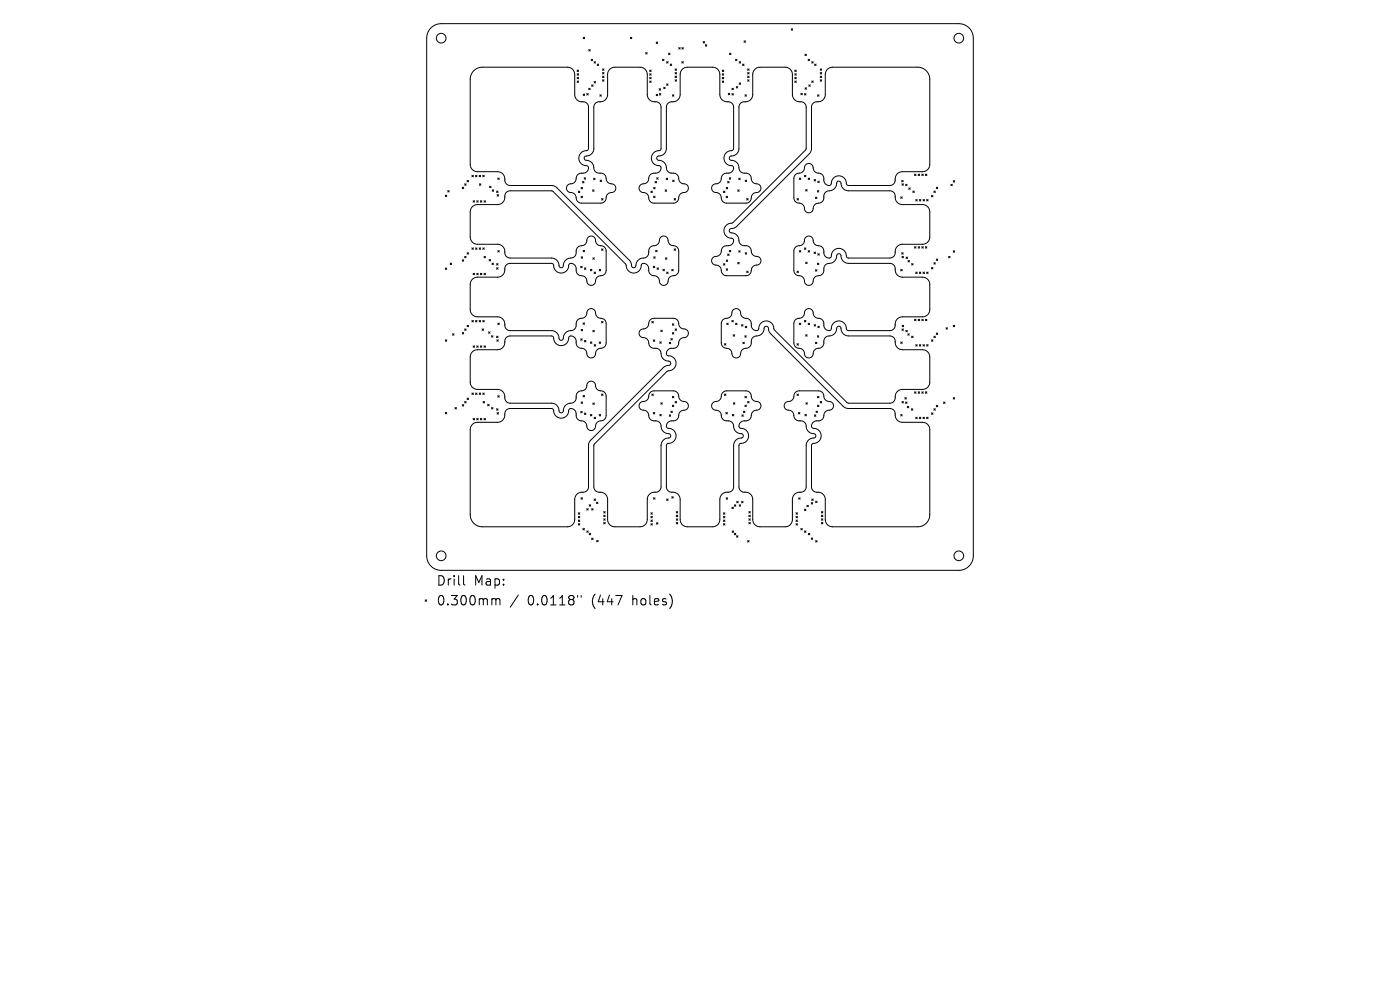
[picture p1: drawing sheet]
<svg xmlns="http://www.w3.org/2000/svg" width="297mm" height="210mm" viewBox="0 0 297 210" stroke-linecap="round" stroke-linejoin="round" font-family="sans-serif">
<defs><g id="words">
<g font-size="2.8">
<text x="92.5" y="124.5">Drill</text>
<text x="100.5" y="124.5">Map:</text>
<text x="92.5" y="128.7">0.300mm</text>
<text x="111.9" y="128.7">0.0118&quot;</text>
<text x="125.7" y="128.7">(447</text>
<text x="134.4" y="128.7">holes)</text>
</g>
</g></defs>
<g fill="none" stroke="#000" stroke-width=".21">
<path d="M91.4 5.9a3.1 3.1 0 0 1 2.2-.9h109.8a3.1 3.1 0 0 1 3.1 3.1v109.8a3.1 3.1 0 0 1-3.1 3.1h-109.8a3.1 3.1 0 0 1-3.1-3.1v-109.8a3.1 3.1 0 0 1 .9-2.2zM122.4 14.9l.3 .3M122.4 15.6l.3 .3M122.4 16.4l.3 .3M122.4 17.2l.3 .3M122.7 14.9l-.3 .3M122.7 15.6l-.3 .3M122.7 17.2l-.3 .3M122.7 16.4l-.3 .3M123.7 7.9l.3 .3M123.7 20l.3 .3M124 20l-.3 .3"/>
<path d="M124 7.9l-.3 .3M124.5 19.8l.3 .4M124.8 19.8l-.3 .4M124.9 10.5l.3 .3M124.9 18.7l.3 .3M125.2 10.5l-.3 .3M125.2 18.7l-.3 .3M125.4 12.6l.3 .3M125.5 18l.3 .3M125.7 12.6l-.3 .3M125.8 18l-.3 .3M126 13.1l.3 .3"/>
<path d="M126 17.3l.3 .3M126.3 13.1l-.3 .3M126.3 17.3l-.3 .3M126.7 13.6l.3 .3M127 13.6l-.3 .3M127.8 14.6l.3 .3M127.8 15.4l.3 .3M127.8 16.2l.3 .3M127.8 16.9l.3 .3M128.1 14.6l-.3 .3M128.1 15.4l-.3 .3M128.1 16.2l-.3 .3"/>
<path d="M128.1 16.9l-.3 .3M133.7 7.9l.3 .3M134 7.9l-.3 .3M137 11.2l.3 .3M137.3 11.2l-.3 .3M137.8 14.9l.3 .3M137.8 15.6l.3 .3M137.8 16.4l.3 .3M137.8 17.2l.3 .3M138.1 14.9l-.3 .3M138.1 16.4l-.3 .3M138.1 17.2l-.3 .3"/>
<path d="M138.1 15.6l-.3 .3M139.2 8.9l.3 .3M139.5 8.9l-.3 .3M139.8 18.8l.3 .3M139.9 19.8l.3 .4M140.1 18.8l-.3 .3M140.2 19.8l-.3 .4M140.5 12.6l.4 .3M140.8 18.5l.3 .3M140.9 12.6l-.4 .3M141.1 18.5l-.3 .3M141.4 13.1l.3 .3"/>
<path d="M141.4 17.8l.3 .3M141.7 17.8l-.3 .3M141.7 13.1l-.3 .3M141.8 11.3l.3 .3M142.1 11.3l-.3 .3M142.2 13.6l.3 .3M142.5 13.6l-.3 .3M143.2 14.6l.3 .3M143.2 15.4l.3 .3M143.2 16.2l.3 .3M143.2 16.9l.3 .3M143.5 16.9l-.3 .3"/>
<path d="M143.5 16.2l-.3 .3M143.5 14.6l-.3 .3M143.5 15.4l-.3 .3M144 10.1l.3 .3M144.3 10.1l-.3 .3M144.7 10.1l.3 .3M144.7 13.1l.3 .3M145 10.1l-.3 .3M145 13.1l-.3 .3M149.2 8.8l.3 .3M149.5 8.8l-.3 .3M149.6 9.5l.3 .3"/>
<path d="M149.9 9.5l-.3 .3M153.2 14.9l.3 .3M153.2 15.6l.3 .3M153.2 16.4l.3 .3M153.2 17.2l.3 .3M153.5 15.6l-.3 .3M153.5 16.4l-.3 .3M153.5 17.2l-.3 .3M153.5 14.9l-.3 .3M154.5 19.8l.3 .3M154.8 11.3l.3 .3M154.8 19.8l-.3 .3"/>
<path d="M155.1 11.3l-.3 .3M155.3 18.7l.3 .3M155.3 19.8l.3 .4M155.6 18.7l-.3 .3M155.6 19.8l-.3 .4M156 12.6l.4 .3M156.2 18.4l.3 .3M156.4 12.6l-.4 .3M156.5 18.4l-.3 .3M156.8 13.1l.3 .3M156.8 17.6l.3 .3M157.1 13.1l-.3 .3"/>
<path d="M157.1 17.6l-.3 .3M157.5 13.6l.3 .3M157.8 13.6l-.3 .3M157.8 8.7l.3 .3M158.1 8.7l-.3 .3M158.6 14.6l.3 .3M158.6 15.4l.3 .3M158.6 16.2l.3 .3M158.6 16.9l.3 .3M158.9 15.4l-.3 .3M158.9 14.6l-.3 .3M158.9 16.2l-.3 .3"/>
<path d="M158.9 16.9l-.3 .3M167.8 6.1l.4 .3M168.2 6.1l-.4 .3M168.6 14.9l.3 .3M168.6 15.6l.3 .3M168.6 16.4l.3 .3M168.6 17.2l.3 .3M168.9 14.9l-.3 .3M168.9 15.6l-.3 .3M168.9 16.4l-.3 .3M168.9 17.2l-.3 .3M169.9 19.8l.3 .3"/>
<path d="M170.2 19.8l-.3 .3M170.7 19.8l.3 .4M170.8 11.5l.3 .3M170.8 18.6l.3 .3M171 19.8l-.3 .4M171.1 11.5l-.3 .3M171.1 18.6l-.3 .3M171.4 12.6l.3 .3M171.6 18l.3 .3M171.7 12.6l-.3 .3M171.9 18l-.3 .3M172.2 13.1l.3 .3"/>
<path d="M172.2 17.2l.3 .3M172.5 17.2l-.3 .3M172.5 13.1l-.3 .3M172.8 13.6l.3 .3M173.1 13.6l-.3 .3M174 14.6l.3 .3M174 15.4l.3 .3M174 16.2l.3 .3M174 16.9l.3 .3M174.3 15.4l-.3 .3M174.3 14.6l-.3 .3M174.3 16.2l-.3 .3"/>
<path d="M174.3 16.9l-.3 .3M98.1 39.7l.3 .3M98.4 39.7l-.3 .3M98.6 39l.3 .3M98.9 39l-.3 .3M99.1 38.3l.3 .3M99.4 38.3l-.3 .3M100.1 37.2l.3 .3M100.4 37.2l-.3 .3M100.9 37.2l.3 .3M101.2 37.2l-.3 .3M101.7 37.2l.3 .3"/>
<path d="M101.7 39l.3 .3M102 37.2l-.3 .3M102 39l-.3 .3M102.4 37.2l.3 .3M102.7 37.2l-.3 .3M103.9 39.5l.3 .3M104.2 39.5l-.3 .3M105.6 37.8l.3 .3M105.9 37.8l-.3 .3M123.3 39.8l.3 .3M123.6 38.5l.3 .3M123.6 39.8l-.3 .3"/>
<path d="M123.9 38.5l-.3 .3M123.9 37.7l.3 .3M124.2 37.7l-.3 .3M125.9 37.8l.3 .3M126.2 37.8l-.3 .3M127.3 20.1l.3 .3M127.3 38.2l.3 .3M127.6 20.1l-.3 .3M127.6 38.2l-.3 .3M138.7 39.8l.3 .3M139 38.5l.3 .3M139 39.8l-.3 .3"/>
<path d="M139.2 20l.3 .3M139.3 38.5l-.3 .3M139.3 37.7l.3 .3M139.5 20l-.3 .3M139.6 37.7l-.3 .3M141.3 37.8l.3 .3M141.6 37.8l-.3 .3M142.7 20.1l.3 .3M142.7 38.2l.3 .3M143 20.1l-.3 .3M143 38.2l-.3 .3M154.1 39.8l.3 .3"/>
<path d="M154.4 38.5l.3 .3M154.4 39.8l-.3 .3M154.7 38.5l-.3 .3M154.7 37.7l.3 .3M155 37.7l-.3 .3M156.7 37.8l.3 .3M157 37.8l-.3 .3M158 20.1l.4 .3M158.1 38.2l.3 .3M158.4 20.1l-.4 .3M158.4 38.2l-.3 .3M169.6 37.8l.3 .3"/>
<path d="M169.9 37.8l-.3 .3M170.7 37.2l.3 .3M171 37.2l-.3 .3M171.4 37.8l.4 .3M171.8 37.8l-.4 .3M172.7 38.1l.3 .3M173 38.1l-.3 .3M173.4 20.1l.3 .3M173.5 38.4l.3 .3M173.7 20.1l-.3 .3M173.8 38.4l-.3 .3M191.3 38.3l.3 .3"/>
<path d="M191.3 39l.4 .3M191.6 38.3l-.3 .3M191.7 39l-.4 .3M192.1 39.1l.3 .3M192.4 39.1l-.3 .3M192.8 39.9l.3 .3M193.1 39.9l-.3 .3M194 36.9l.3 .3M194.3 36.9l-.3 .3M194.8 36.9l.3 .3M195.1 36.9l-.3 .3M195.6 36.9l.3 .3"/>
<path d="M195.9 36.9l-.3 .3M196.3 36.9l.3 .3M196.6 36.9l-.3 .3M198.6 39.7l.3 .3M198.9 39.7l-.3 .3M201.7 39.1l.3 .3M202 39.1l-.3 .3M202.2 38.3l.3 .3M202.5 38.3l-.3 .3M94.5 41.4l.3 .3M94.5 56.8l.3 .4M94.8 41.4l-.3 .3"/>
<path d="M94.8 56.8l-.3 .4M95 40.4l.3 .3M95.3 40.4l-.3 .3M95.5 55.8l.3 .3M95.8 55.8l-.3 .3M98.1 55.1l.3 .3M98.4 55.1l-.3 .3M98.6 54.4l.3 .3M98.9 54.4l-.3 .3M99.1 53.6l.3 .3M99.4 53.6l-.3 .3M100.1 52.6l.3 .3"/>
<path d="M100.4 42.6l.3 .3M100.4 58l.3 .3M100.4 52.6l-.3 .3M100.7 42.6l-.3 .3M100.7 58l-.3 .3M100.9 52.6l.3 .3M101.1 42.6l.3 .3M101.1 58l.3 .3M101.2 52.6l-.3 .3M101.4 42.6l-.3 .3M101.4 58l-.3 .3M101.7 52.6l.3 .3"/>
<path d="M101.9 42.6l.3 .3M101.9 58l.3 .3M102 52.6l-.3 .3M102.2 42.6l-.3 .3M102.2 58l-.3 .3M102.4 52.6l.3 .3M102.7 54.4l.3 .3M102.7 42.6l.3 .3M102.7 58l.3 .3M102.7 52.6l-.3 .3M103 42.6l-.3 .3M103 54.4l-.3 .3"/>
<path d="M103 58l-.3 .3M103.8 55l.3 .4M104.1 55l-.3 .4M104.4 55.8l.3 .3M104.4 40.3l.3 .3M104.7 55.8l-.3 .3M104.7 40.3l-.3 .3M105.3 56.8l.4 .3M105.3 40.5l.4 .3M105.3 55.9l.4 .3M105.5 41.3l.3 .3M105.6 53.2l.3 .3"/>
<path d="M105.7 40.5l-.4 .3M105.7 55.9l-.4 .3M105.7 56.8l-.4 .3M105.8 41.3l-.3 .3M105.9 53.2l-.3 .3M122.7 40.5l.3 .4M123 40.5l-.3 .4M123.2 56.5l.3 .3M123.3 41.6l.3 .3M123.3 54.5l.3 .3M123.5 56.5l-.3 .3M123.6 41.6l-.3 .3"/>
<path d="M123.6 54.5l-.3 .3M123.7 53.1l.3 .3M124 56.8l.3 .3M124 53.1l-.3 .3M124.3 56.8l-.3 .3M125.3 57.1l.3 .3M125.6 57.1l-.3 .3M125.7 40.3l.3 .3M125.8 54.7l.3 .3M126 40.3l-.3 .3M126 57.7l.3 .3M126.1 54.7l-.3 .3"/>
<path d="M126.3 57.7l-.3 .3M127.1 57.1l.3 .4M127.4 57.1l-.3 .4M127.6 42.1l.3 .3M127.6 52.8l.3 .3M127.9 52.8l-.3 .3M127.9 42.1l-.3 .3M138.1 40.5l.3 .4M138.4 40.5l-.3 .4M138.6 56.5l.3 .3M138.7 41.6l.3 .3M138.7 54.5l.3 .3"/>
<path d="M138.9 56.5l-.3 .3M139 41.6l-.3 .3M139 54.5l-.3 .3M139.1 53.1l.3 .3M139.4 56.8l.3 .3M139.4 53.1l-.3 .3M139.7 56.8l-.3 .3M140.6 57.1l.4 .3M141 57.1l-.4 .3M141.1 40.3l.3 .3M141.2 54.7l.3 .3M141.4 40.3l-.3 .3"/>
<path d="M141.4 57.7l.3 .3M141.5 54.7l-.3 .3M141.7 57.7l-.3 .3M142.5 57.1l.3 .4M142.8 57.1l-.3 .4M143 42.1l.3 .3M143 52.8l.3 .3M143.3 52.8l-.3 .3M143.3 42.1l-.3 .3M153 57.4a1.33 1.33 0 0 0-1.5-1.3 .97 .97 0 0 1-.5-1.2 .97 .97 0 0 1 1.2-.6 1.5 1.5 0 0 0 .9-1.5l.6-.6 .8-.1a.9 .9 0 0 0 1-.5 .9 .9 0 0 0-.2-1.1 1.65 1.65 0 0 1-1.7-1.7 1.65 1.65 0 0 1 1.8-1.5l15.6-15.6v-9.1a1.3 1.3 0 0 0-1.6-1 1.54 1.54 0 0 1-1.3-1.5v-4.4a1.54 1.54 0 0 0-1.5-1.4h-5.5a1.54 1.54 0 0 0-1.4 1.5v4.4a1.72 1.72 0 0 1-2.1 1.4l-.6 .4-.2 .6v8.9a1.87 1.87 0 0 1-1.9 1.7l-.2 .4 .3 .4a1.78 1.78 0 0 1 1.8 2l.6 .6 .9 .1a1.42 1.42 0 0 1 1.2 1.6 1.99 1.99 0 0 0 1.5 .9 1.01 1.01 0 0 1 .3 1.2 1.01 1.01 0 0 1-1.2 .5 1.53 1.53 0 0 0-.8 1.5l-.4 .5-.6 .2h-4.2a1.3 1.3 0 0 1-1.2-1.5 1.64 1.64 0 0 0-1.5-.9 1 1 0 0 1-.3-1.2 1 1 0 0 1 1.2-.6 1.59 1.59 0 0 0 .8-1.5l.6-.6 .8-.1a.9 .9 0 0 0 1-.4 .9 .9 0 0 0-.2-1.1 1.65 1.65 0 0 1-1.7-1.8 1.65 1.65 0 0 1 1.8-1.5l.2-.4v-8.8a1.28 1.28 0 0 0-1.6-1.1 1.54 1.54 0 0 1-1.3-1.5v-4.4a1.54 1.54 0 0 0-1.5-1.4h-5.5a1.54 1.54 0 0 0-1.4 1.5v4.4a1.72 1.72 0 0 1-2.1 1.4l-.6 .4-.2 .6v8.9a1.87 1.87 0 0 1-1.9 1.7l-.2 .4 .3 .4a1.78 1.78 0 0 1 1.8 2l.6 .6 1 .1a1.42 1.42 0 0 1 1.1 1.6 1.99 1.99 0 0 0 1.5 .9 1.01 1.01 0 0 1 .3 1.2 1.01 1.01 0 0 1-1.2 .5 1.53 1.53 0 0 0-.8 1.5l-.4 .5-.5 .2h-4.2a1.3 1.3 0 0 1-1.2-1.5 1.64 1.64 0 0 0-1.6-.9 1 1 0 0 1-.3-1.2 1 1 0 0 1 1.2-.6 1.59 1.59 0 0 0 .8-1.5l.6-.6 .8-.1a.9 .9 0 0 0 1-.4 .9 .9 0 0 0-.2-1.1 1.65 1.65 0 0 1-1.7-1.8 1.65 1.65 0 0 1 1.8-1.5l.2-.4v-8.8a1.28 1.28 0 0 0-1.6-1.1 1.54 1.54 0 0 1-1.3-1.5v-4.4a1.54 1.54 0 0 0-1.5-1.4h-5.5a1.54 1.54 0 0 0-1.4 1.5v4.4a1.72 1.72 0 0 1-2.1 1.4l-.6 .4-.2 .6v8.9a1.87 1.87 0 0 1-1.9 1.7l-.2 .4 .3 .4a1.78 1.78 0 0 1 1.8 2l.6 .6 1 .1a1.42 1.42 0 0 1 1.1 1.6 1.99 1.99 0 0 0 1.6 .9 1.01 1.01 0 0 1 .2 1.2 1.01 1.01 0 0 1-1.2 .5 1.53 1.53 0 0 0-.8 1.5l-.4 .5-.5 .2h-4.2a1.3 1.3 0 0 1-1.2-1.5 1.64 1.64 0 0 0-1.6-.9 1 1 0 0 1-.3-1.2 1 1 0 0 1 1.2-.6 1.59 1.59 0 0 0 .8-1.5l.6-.6 .8-.1a.9 .9 0 0 0 1-.4 .9 .9 0 0 0-.2-1.1 1.65 1.65 0 0 1-1.7-1.8 1.65 1.65 0 0 1 1.8-1.5l.2-.4v-8.8a1.28 1.28 0 0 0-1.6-1.1 1.54 1.54 0 0 1-1.3-1.5v-4.4a1.54 1.54 0 0 0-1.5-1.4h-18.3a2.57 2.57 0 0 0-2.3 2.5v18.2a1.54 1.54 0 0 0 1.5 1.4h4.4a1.72 1.72 0 0 1 1.4 2.1l.4 .6 .6 .2h8.9l.9 .3 15.6 15.6 .3 .5 .3 1 .4 .1 .4-.3a1.8 1.8 0 0 1 2-1.8l.6-.6 .1-.9a1.42 1.42 0 0 1 1.6-1.2 1.99 1.99 0 0 0 .9-1.5 1.01 1.01 0 0 1 1.2-.3 1.01 1.01 0 0 1 .5 1.2 1.53 1.53 0 0 0 1.5 .8l.5 .4 .2 .6v4.2a1.3 1.3 0 0 1-1.5 1.2 1.64 1.64 0 0 0-.9 1.5 1 1 0 0 1-1.3 .3 1 1 0 0 1-.5-1.2 1.59 1.59 0 0 0-1.5-.8l-.6-.6-.1-.8a.9 .9 0 0 0-.5-1 .9 .9 0 0 0-1.1 .2 1.65 1.65 0 0 1-1.7 1.7 1.65 1.65 0 0 1-1.5-1.8l-15.6-15.6h-9.1a1.3 1.3 0 0 0-1 1.6 1.54 1.54 0 0 1-1.5 1.3h-4.4a1.54 1.54 0 0 0-1.4 1.5v5.5a1.54 1.54 0 0 0 1.5 1.4h4.4a1.72 1.72 0 0 1 1.4 2.1l.4 .6 .6 .2h8.9a1.87 1.87 0 0 1 1.7 1.9l.4 .2 .4-.3a1.78 1.78 0 0 1 2-1.8l.6-.6 .1-.9a1.42 1.42 0 0 1 1.6-1.2 1.99 1.99 0 0 0 .9-1.5 1.01 1.01 0 0 1 1.2-.3 1.01 1.01 0 0 1 .5 1.2 1.53 1.53 0 0 0 1.5 .8l.5 .4 .2 .6v4.2a1.3 1.3 0 0 1-1.5 1.2 1.64 1.64 0 0 0-.9 1.5 1 1 0 0 1-1.2 .3 1 1 0 0 1-.6-1.2 1.59 1.59 0 0 0-1.5-.8l-.6-.6-.1-.8a.9 .9 0 0 0-.4-1 .9 .9 0 0 0-1.1 .2 1.65 1.65 0 0 1-1.8 1.7 1.65 1.65 0 0 1-1.5-1.8l-.4-.2h-8.8a1.28 1.28 0 0 0-1.1 1.6 1.54 1.54 0 0 1-1.5 1.3h-4.4a1.54 1.54 0 0 0-1.4 1.5v5.5a1.54 1.54 0 0 0 1.5 1.4h4.4a1.72 1.72 0 0 1 1.4 2.1l.4 .6 .6 .2h8.9a1.87 1.87 0 0 1 1.7 1.9l.4 .2 .4-.3a1.78 1.78 0 0 1 2-1.8l.6-.6 .1-1a1.42 1.42 0 0 1 1.6-1.1 1.99 1.99 0 0 0 .9-1.5 1.01 1.01 0 0 1 1.2-.3 1.01 1.01 0 0 1 .5 1.2 1.53 1.53 0 0 0 1.5 .8l.5 .4 .2 .5v4.3a1.3 1.3 0 0 1-1.5 1.1 1.64 1.64 0 0 0-.9 1.6 1 1 0 0 1-1.2 .3 1 1 0 0 1-.6-1.2 1.59 1.59 0 0 0-1.5-.8l-.6-.6-.1-.8a.9 .9 0 0 0-.4-1 .9 .9 0 0 0-1.1 .2 1.65 1.65 0 0 1-1.8 1.7 1.65 1.65 0 0 1-1.5-1.8l-.4-.2h-8.8a1.28 1.28 0 0 0-1.1 1.6 1.54 1.54 0 0 1-1.5 1.3h-4.4a1.54 1.54 0 0 0-1.4 1.5v5.5a1.54 1.54 0 0 0 1.5 1.4h4.4a1.72 1.72 0 0 1 1.4 2.1l.4 .6 .6 .2h8.9a1.87 1.87 0 0 1 1.7 1.9l.4 .2 .4-.3a1.78 1.78 0 0 1 2-1.8l.6-.6 .1-1a1.42 1.42 0 0 1 1.6-1.1 1.99 1.99 0 0 0 .9-1.5 1.01 1.01 0 0 1 1.2-.3 1.01 1.01 0 0 1 .5 1.2 1.53 1.53 0 0 0 1.5 .8l.5 .4 .2 .5v4.2a1.3 1.3 0 0 1-1.5 1.2 1.64 1.64 0 0 0-.9 1.6 1 1 0 0 1-1.2 .3 1 1 0 0 1-.6-1.2 1.59 1.59 0 0 0-1.5-.8l-.6-.6-.1-.8a.9 .9 0 0 0-.4-1 .9 .9 0 0 0-1.1 .2 1.65 1.65 0 0 1-1.8 1.7 1.65 1.65 0 0 1-1.5-1.8l-.4-.2h-8.8a1.28 1.28 0 0 0-1.1 1.6 1.54 1.54 0 0 1-1.5 1.3h-4.4a1.54 1.54 0 0 0-1.4 1.5v18.3a2.57 2.57 0 0 0 2.5 2.3h18.2a1.54 1.54 0 0 0 1.4-1.5v-4.4a1.72 1.72 0 0 1 2.1-1.4l.6-.4 .2-.6v-8.9l.3-.9 15.6-15.6 .5-.3 1-.3 .1-.4-.3-.4a1.8 1.8 0 0 1-1.8-2l-.6-.6-.9-.1a1.42 1.42 0 0 1-1.2-1.6 1.99 1.99 0 0 0-1.5-.8 1.01 1.01 0 0 1-.3-1.3 1.01 1.01 0 0 1 1.2-.5 1.53 1.53 0 0 0 .8-1.5l.4-.5 .6-.2h4.2a1.3 1.3 0 0 1 1.2 1.5 1.64 1.64 0 0 0 1.5 .9 1 1 0 0 1 .3 1.3 1 1 0 0 1-1.2 .5 1.59 1.59 0 0 0-.8 1.5l-.6 .6-.8 .1a.9 .9 0 0 0-1 .5 .9 .9 0 0 0 .2 1.1 1.65 1.65 0 0 1 1.7 1.7 1.65 1.65 0 0 1-1.8 1.5l-15.6 15.6v9.1a1.3 1.3 0 0 0 1.6 1 1.54 1.54 0 0 1 1.3 1.6v4.3a1.54 1.54 0 0 0 1.5 1.4h5.5a1.54 1.54 0 0 0 1.4-1.5v-4.4a1.72 1.72 0 0 1 2.1-1.4l.6-.4 .2-.6v-8.9a1.87 1.87 0 0 1 1.9-1.7l.2-.4-.3-.4a1.78 1.78 0 0 1-1.8-2l-.6-.6-.9-.1a1.42 1.42 0 0 1-1.2-1.6 1.99 1.99 0 0 0-1.5-.9 1.01 1.01 0 0 1-.3-1.2 1.01 1.01 0 0 1 1.2-.5 1.53 1.53 0 0 0 .8-1.5l.4-.5 .6-.2h4.2a1.13 1.13 0 0 1 1.1 1.1M153 57.4a1.13 1.13 0 0 0 1.1 1.1h4.2a1.42 1.42 0 0 0 1.2-1.6 2 2 0 0 1 1.5-.8 1.01 1.01 0 0 0 .3-1.3 1.01 1.01 0 0 0-1.2-.5 1.54 1.54 0 0 1-.8-1.5l-.6-.6-.8-.1a1.28 1.28 0 0 1-1.2-1.5 2.24 2.24 0 0 0-1.9-1.3l-.1-.4 .1-.3 1-.3 .5-.3 15.6-15.6 .3-.9v-8.9a1.3 1.3 0 0 1 1.6-1 1.54 1.54 0 0 0 1.3-1.5v-4.4a1.54 1.54 0 0 1 1.5-1.4h18.3a2.57 2.57 0 0 1 2.3 2.5v18.2a1.54 1.54 0 0 1-1.5 1.4h-4.4a1.72 1.72 0 0 0-1.4 2.1l-.4 .6-.6 .2h-8.9l-.4-.3a1.65 1.65 0 0 0-1.7-1.7 1.65 1.65 0 0 0-1.6 1.9 .97 .97 0 0 1-1.1 0 .97 .97 0 0 1-.4-1v-.4a1.42 1.42 0 0 0-1.6-1.2 2 2 0 0 1-.9-1.5 1.01 1.01 0 0 0-1.2-.3 1.01 1.01 0 0 0-.5 1.2 1.53 1.53 0 0 1-1.5 .8l-.5 .4-.2 .6v4.2a1.3 1.3 0 0 0 1.5 1.2 1.64 1.64 0 0 1 .9 1.5 .97 .97 0 0 0 1.2 .4 .97 .97 0 0 0 .5-1.2 1.51 1.51 0 0 1 1.6-.9l.6-.6 .1-.8a1.28 1.28 0 0 1 1.5-1.2 2.24 2.24 0 0 0 1.3-1.8l.4-.2 .4 .3a1.7 1.7 0 0 0 1.6 1.8h8.9a1.3 1.3 0 0 1 1 1.6 1.54 1.54 0 0 0 1.5 1.3h4.4a1.54 1.54 0 0 1 1.4 1.5v5.5a1.54 1.54 0 0 1-1.5 1.4h-4.4a1.72 1.72 0 0 0-1.4 2.1l-.4 .6-.6 .2h-8.9l-.4-.3a1.65 1.65 0 0 0-1.7-1.7 1.65 1.65 0 0 0-1.6 1.8 .97 .97 0 0 1-1.1 .1 .97 .97 0 0 1-.4-1v-.4a1.42 1.42 0 0 0-1.6-1.2 2 2 0 0 1-.9-1.5 1.01 1.01 0 0 0-1.2-.3 1.01 1.01 0 0 0-.5 1.2 1.53 1.53 0 0 1-1.5 .8l-.5 .4-.2 .6v4.2a1.3 1.3 0 0 0 1.5 1.2 1.64 1.64 0 0 1 .9 1.5 .97 .97 0 0 0 1.2 .3 .97 .97 0 0 0 .5-1.1 1.51 1.51 0 0 1 1.6-.9l.6-.6 .1-.8a1.28 1.28 0 0 1 1.5-1.2 2.24 2.24 0 0 0 1.3-1.8l.4-.2 .4 .3a1.7 1.7 0 0 0 1.6 1.8h8.9a1.3 1.3 0 0 1 1 1.6 1.54 1.54 0 0 0 1.5 1.3h4.4a1.54 1.54 0 0 1 1.4 1.5v5.5a1.54 1.54 0 0 1-1.5 1.4h-4.4a1.72 1.72 0 0 0-1.4 2.1l-.4 .6-.6 .2h-8.9l-.4-.3a1.65 1.65 0 0 0-1.7-1.7 1.65 1.65 0 0 0-1.6 1.8 .97 .97 0 0 1-1.1 .1 .97 .97 0 0 1-.4-1v-.5a1.42 1.42 0 0 0-1.6-1.1 2.01 2.01 0 0 1-.9-1.5 1.01 1.01 0 0 0-1.2-.3 1.01 1.01 0 0 0-.5 1.2 1.53 1.53 0 0 1-1.5 .8l-.5 .4-.2 .5v4.3a1.3 1.3 0 0 0 1.5 1.1 1.64 1.64 0 0 1 .9 1.6 .97 .97 0 0 0 1.2 .3 .97 .97 0 0 0 .5-1.1 1.51 1.51 0 0 1 1.6-.9l.6-.6 .1-.8a1.28 1.28 0 0 1 1.5-1.2 2.24 2.24 0 0 0 1.3-1.9l.4-.1 .4 .3a1.7 1.7 0 0 0 1.6 1.8h8.9a1.3 1.3 0 0 1 1 1.6 1.54 1.54 0 0 0 1.5 1.3h4.4a1.54 1.54 0 0 1 1.4 1.5v5.5a1.54 1.54 0 0 1-1.5 1.4h-4.4a1.72 1.72 0 0 0-1.4 2.1l-.4 .6-.6 .2h-9.1l-15.6-15.6a1.66 1.66 0 0 0-1.7-1.8 1.66 1.66 0 0 0-1.6 1.8 .97 .97 0 0 1-1.1 .1 .97 .97 0 0 1-.4-1v-.5a1.42 1.42 0 0 0-1.6-1.1 2 2 0 0 1-.9-1.5 1.01 1.01 0 0 0-1.2-.3 1.01 1.01 0 0 0-.5 1.2 1.53 1.53 0 0 1-1.5 .8l-.5 .4-.2 .5v4.3a1.3 1.3 0 0 0 1.5 1.1 1.64 1.64 0 0 1 .9 1.6 .97 .97 0 0 0 1.2 .3 .97 .97 0 0 0 .6-1.1 1.51 1.51 0 0 1 1.5-.9l.6-.6 .1-.8a1.28 1.28 0 0 1 1.5-1.2 2.24 2.24 0 0 0 1.3-1.9l.4-.1 .3 .1 .3 1 .3 .5 15.6 15.6 .9 .3h8.9a1.3 1.3 0 0 1 1 1.6 1.54 1.54 0 0 0 1.5 1.3h4.4a1.54 1.54 0 0 1 1.4 1.5v18.3a2.57 2.57 0 0 1-2.5 2.3h-18.2a1.54 1.54 0 0 1-1.4-1.5v-4.4a1.72 1.72 0 0 0-2.1-1.4l-.6-.4-.2-.6v-8.9l.3-.4a1.65 1.65 0 0 0 1.7-1.7 1.65 1.65 0 0 0-1.8-1.6 .97 .97 0 0 1-.1-1.1 .97 .97 0 0 1 1-.4h.4a1.42 1.42 0 0 0 1.2-1.6 2 2 0 0 1 1.5-.9 1.01 1.01 0 0 0 .3-1.2 1.01 1.01 0 0 0-1.2-.5l-.5-.4-.2-.7M153.5 40.5l.3 .4"/>
<path d="M153.5 55.9l.3 .3M153.8 40.5l-.3 .4M153.8 55.9l-.3 .3M154.1 57l.3 .3M154.1 41.6l.3 .3M154.1 55.2l.3 .3M154.4 41.6l-.3 .3M154.4 57l-.3 .3M154.4 53.9l.3 .3M154.4 55.2l-.3 .3M154.7 53.9l-.3 .3M154.7 53.1l.3 .3"/>
<path d="M155 53.1l-.3 .3M156.5 40.3l.3 .3M156.5 55.7l.3 .3M156.7 53.2l.3 .3M156.8 40.3l-.3 .3M156.8 55.7l-.3 .3M157 53.2l-.3 .3M158.1 53.6l.3 .3M158.4 57.5l.3 .3M158.4 53.6l-.3 .3M158.4 42.1l.3 .3M158.7 42.1l-.3 .3"/>
<path d="M158.7 57.5l-.3 .3M169.1 42.1l.3 .3M169.1 57.5l.3 .3M169.4 42.1l-.3 .3M169.4 57.5l-.3 .3M169.6 53.2l.3 .3M169.9 53.2l-.3 .3M170.7 52.6l.3 .3M170.9 40.2l.3 .3M170.9 55.6l.3 .3M171 52.6l-.3 .3M171.2 40.2l-.3 .3"/>
<path d="M171.2 55.6l-.3 .3M171.4 53.2l.4 .3M171.8 53.2l-.4 .3M172.7 53.5l.3 .3M173 41.8l.3 .3M173 57.2l.3 .3M173 53.5l-.3 .3M173.3 41.8l-.3 .3M173.3 57.2l-.3 .3M173.4 40.4l.3 .3M173.4 55.8l.3 .3M173.5 53.8l.3 .3"/>
<path d="M173.7 55.8l-.3 .3M173.7 40.4l-.3 .3M173.8 53.8l-.3 .3M191.1 41.8l.3 .3M191.1 57.2l.3 .3M191.3 53.6l.3 .3M191.3 54.4l.4 .3M191.4 41.8l-.3 .3M191.4 57.2l-.3 .3M191.6 53.6l-.3 .3M191.7 54.4l-.4 .3M192.2 54.5l.3 .3"/>
<path d="M192.5 54.5l-.3 .3M192.6 55.3l.3 .3M192.9 55.3l-.3 .3M193.4 55.9l.3 .3M193.7 40.5l.3 .3M193.7 55.9l-.3 .3M194 40.5l-.3 .3M194 52.3l.3 .3M194.3 42.3l.3 .3M194.3 57.7l.3 .3M194.3 52.3l-.3 .3M194.6 42.3l-.3 .3"/>
<path d="M194.6 57.7l-.3 .3M194.8 52.3l.3 .3M195 42.3l.3 .3M195 57.7l.3 .3M195.1 52.3l-.3 .3M195.3 42.3l-.3 .3M195.3 57.7l-.3 .3M195.6 52.3l.3 .3M195.8 57.7l.3 .3M195.8 42.3l.3 .3M195.9 52.3l-.3 .3M196.1 42.3l-.3 .3"/>
<path d="M196.1 57.7l-.3 .3M196.3 52.3l.3 .3M196.6 42.3l.3 .3M196.6 57.7l.3 .3M196.6 52.3l-.3 .3M196.9 57.7l-.3 .3M196.9 42.3l-.3 .3M197.6 41.5l.3 .3M197.6 56.7l.3 .3M197.9 41.5l-.3 .3M197.9 56.7l-.3 .3M198.1 40.5l.3 .3"/>
<path d="M198.1 55.7l.3 .3M198.4 40.5l-.3 .3M198.4 55.7l-.3 .3M198.6 54.9l.3 .4M198.9 54.9l-.3 .4M201.2 54.4l.4 .3M201.6 54.4l-.4 .3M202.2 53.2l.3 .3M202.5 53.2l-.3 .3M94.5 72.1l.3 .3M94.8 72.1l-.3 .3M96 70.8l.3 .3"/>
<path d="M96.3 70.8l-.3 .3M98.1 70.5l.3 .4M98.4 70.5l-.3 .4M98.6 69.8l.3 .3M98.9 69.8l-.3 .3M99.1 69l.3 .3M99.4 69l-.3 .3M100.1 68l.3 .3M100.4 73.4l.3 .3M100.4 68l-.3 .3M100.7 73.4l-.3 .3M100.9 68l.3 .3"/>
<path d="M101.1 73.4l.3 .3M101.2 68l-.3 .3M101.4 73.4l-.3 .3M101.7 68l.3 .3M101.9 73.4l.3 .3M102 68l-.3 .3M102.2 73.4l-.3 .3M102.3 69.8l.3 .3M102.4 68l.3 .3M102.6 69.8l-.3 .3M102.7 73.4l.3 .3M102.7 68l-.3 .3"/>
<path d="M103 73.4l-.3 .3M103.7 70.4l.3 .3M104 70.4l-.3 .3M104.3 71.2l.3 .3M104.6 71.2l-.3 .3M105.3 71.3l.4 .3M105.4 72.1l.3 .3M105.6 68.5l.3 .4M105.7 71.3l-.4 .3M105.7 72.1l-.3 .3M105.9 68.5l-.3 .4M123.2 71.9l.3 .3"/>
<path d="M123.3 69.9l.3 .3M123.5 71.9l-.3 .3M123.6 69.9l-.3 .3M123.7 68.5l.3 .3M124 72.2l.3 .3M124 68.5l-.3 .3M124.3 72.2l-.3 .3M125.3 72.5l.3 .3M125.6 72.5l-.3 .3M125.8 70.1l.3 .3M126 73.1l.3 .3M126.1 70.1l-.3 .3"/>
<path d="M126.3 73.1l-.3 .3M127.1 72.5l.3 .3M127.4 72.5l-.3 .3M127.6 68.2l.3 .3M127.9 68.2l-.3 .3M138.3 68.2l.3 .3M138.6 68.2l-.3 .3M138.6 72.1l.3 .3M138.9 72.1l-.3 .3M140 72.5l.3 .3M140.2 70l.3 .3M140.3 72.5l-.3 .3"/>
<path d="M140.5 70l-.3 .3M142 72.6l.3 .3M142.3 72.6l-.3 .3M142.3 71.8l.3 .3M142.6 70.6l.3 .3M142.6 71.8l-.3 .3M142.6 68.7l.3 .3M142.9 70.6l-.3 .3M142.9 68.7l-.3 .3M143.2 69.8l.3 .3M143.5 69.8l-.3 .3M153.7 72.9l.3 .3"/>
<path d="M154 72.9l-.3 .3M154.2 68.6l.3 .3M154.5 68.6l-.3 .3M155.3 68l.3 .3M155.5 71l.3 .3M155.6 68l-.3 .3M155.8 71l-.3 .3M156 68.6l.4 .3M156.4 68.6l-.4 .3M157.3 68.9l.3 .3M157.6 72.6l.3 .3M157.6 68.9l-.3 .3"/>
<path d="M157.9 72.6l-.3 .3M158 71.2l.3 .3M158.1 69.2l.3 .3M158.3 71.2l-.3 .3M158.4 69.2l-.3 .3M169.1 72.9l.3 .3M169.4 72.9l-.3 .3M169.6 68.6l.3 .3M169.9 68.6l-.3 .3M170.7 68l.3 .3M170.9 71l.3 .3M171 68l-.3 .3"/>
<path d="M171.2 71l-.3 .3M171.4 68.6l.4 .3M171.8 68.6l-.4 .3M172.7 68.9l.3 .3M173 72.6l.3 .3M173 68.9l-.3 .3M173.3 72.6l-.3 .3M173.4 71.2l.3 .3M173.5 69.2l.3 .3M173.7 71.2l-.3 .3M173.8 69.2l-.3 .3M191.1 72.5l.3 .4"/>
<path d="M191.3 69.8l.4 .3M191.4 69l.3 .3M191.4 72.5l-.3 .4M191.7 69.8l-.4 .3M191.7 69l-.3 .3M192.2 70.1l.3 .3M192.5 70.1l-.3 .3M192.6 70.8l.3 .3M192.9 70.8l-.3 .3M193.4 71.3l.3 .3M193.7 71.3l-.3 .3M194 67.7l.3 .3"/>
<path d="M194.3 73.1l.3 .3M194.3 67.7l-.3 .3M194.6 73.1l-.3 .3M194.8 67.7l.3 .3M195 73.1l.3 .3M195.1 67.7l-.3 .3M195.3 73.1l-.3 .3M195.6 67.7l.3 .3M195.8 73.1l.3 .3M195.9 67.7l-.3 .3M196.1 73.1l-.3 .3M196.3 67.7l.3 .3"/>
<path d="M196.6 73.1l.3 .3M196.6 67.7l-.3 .3M196.9 73.1l-.3 .3M197.6 72.1l.3 .3M197.9 72.1l-.3 .3M198.1 71.3l.3 .3M198.4 71.3l-.3 .3M198.6 70.6l.3 .4M198.9 70.6l-.3 .4M200.7 69.5l.3 .3M201 69.5l-.3 .3M202.2 69l.3 .3"/>
<path d="M202.5 69l-.3 .3M94.5 87.5l.3 .3M94.8 87.5l-.3 .3M96.5 86.5l.3 .3M96.8 86.5l-.3 .3M98.1 85.8l.3 .3M98.4 85.8l-.3 .3M98.6 85.2l.3 .3M98.9 85.2l-.3 .3M99.1 84.5l.3 .3M99.4 84.5l-.3 .3M100.1 83.4l.3 .3"/>
<path d="M100.4 88.8l.3 .3M100.4 83.4l-.3 .3M100.7 88.8l-.3 .3M100.9 83.4l.3 .3M101.1 88.8l.3 .3M101.2 83.4l-.3 .3M101.4 88.8l-.3 .3M101.7 83.4l.3 .3M101.9 88.8l.3 .3M102 83.4l-.3 .3M102.2 88.8l-.3 .3M102.4 83.4l.3 .3"/>
<path d="M102.5 85.2l.3 .3M102.7 88.8l.3 .3M102.7 83.4l-.3 .3M102.8 85.2l-.3 .3M103 88.8l-.3 .3M103.4 85.8l.4 .3M103.8 85.8l-.4 .3M104.3 86.5l.3 .3M104.6 86.5l-.3 .3M105.3 86.7l.4 .3M105.5 87.5l.3 .3M105.6 83.9l.3 .3"/>
<path d="M105.7 86.7l-.4 .3M105.8 87.5l-.3 .3M105.9 83.9l-.3 .3M123.2 87.3l.3 .3M123.3 85.3l.3 .3M123.5 87.3l-.3 .3M123.6 85.3l-.3 .3M123.7 83.9l.3 .3M124 87.6l.3 .3M124 83.9l-.3 .3M124.3 87.6l-.3 .3M125.3 87.9l.3 .3"/>
<path d="M125.6 87.9l-.3 .3M125.8 85.5l.3 .3M126 88.5l.3 .3M126.1 85.5l-.3 .3M126.3 88.5l-.3 .3M127.1 87.9l.3 .3M127.4 87.9l-.3 .3M127.6 83.6l.3 .3M127.9 83.6l-.3 .3M138.3 83.6l.3 .3M138.6 83.6l-.3 .3M138.6 87.5l.3 .3"/>
<path d="M138.9 87.5l-.3 .3M140 87.9l.3 .3M140.2 85.4l.3 .3M140.3 87.9l-.3 .3M140.5 85.4l-.3 .3M142 88l.3 .3M142.3 88l-.3 .3M142.3 87.2l.3 .3M142.6 85.9l.3 .4M142.6 87.2l-.3 .3M142.6 84.1l.3 .3M142.9 85.9l-.3 .4"/>
<path d="M142.9 84.1l-.3 .3M143.2 85.2l.3 .3M143.5 85.2l-.3 .3M144 84a1.33 1.33 0 0 0 1.5 1.3 .97 .97 0 0 1 .5 1.2 .97 .97 0 0 1-1.2 .5 1.5 1.5 0 0 0-.9 1.6l-.6 .6-.8 .1a.9 .9 0 0 0-1 .4 .9 .9 0 0 0 .2 1.1 1.65 1.65 0 0 1 1.7 1.8 1.65 1.65 0 0 1-1.8 1.5l-.2 .4v8.8a1.28 1.28 0 0 0 1.6 1.1 1.54 1.54 0 0 1 1.3 1.6v4.3a1.54 1.54 0 0 0 1.5 1.4h5.5a1.54 1.54 0 0 0 1.4-1.5v-4.4a1.72 1.72 0 0 1 2.1-1.4l.6-.4 .2-.6v-8.9a1.87 1.87 0 0 1 1.9-1.7l.2-.4-.3-.4a1.78 1.78 0 0 1-1.8-2l-.6-.6-1-.1a1.42 1.42 0 0 1-1.1-1.6 1.99 1.99 0 0 0-1.5-.9 1.01 1.01 0 0 1-.3-1.2 1.01 1.01 0 0 1 1.2-.5 1.53 1.53 0 0 0 .8-1.5l.4-.5 .5-.2h4.3a1.13 1.13 0 0 1 1.1 1.1M153.7 83.6l.3 .3M154 83.6l-.3 .3M154 87.5l.3 .3M154.3 87.5l-.3 .3M155.4 87.9l.3 .3M155.6 85.4l.3 .3M155.7 87.9l-.3 .3M155.9 85.4l-.3 .3"/>
<path d="M157.4 88l.3 .3M157.7 88l-.3 .3M157.7 87.2l.3 .3M158 85.9l.3 .4M158 87.2l-.3 .3M158 84.1l.3 .3M158.3 85.9l-.3 .4M158.3 84.1l-.3 .3M158.6 85.2l.3 .3M158.9 85.2l-.3 .3M159.4 84a1.33 1.33 0 0 0 1.5 1.3 .97 .97 0 0 1 .5 1.2 .97 .97 0 0 1-1.2 .5 1.5 1.5 0 0 0-.9 1.6l-.6 .6-.8 .1a.9 .9 0 0 0-1 .4 .9 .9 0 0 0 .2 1.1 1.65 1.65 0 0 1 1.7 1.8 1.65 1.65 0 0 1-1.8 1.5l-.2 .4v8.8a1.28 1.28 0 0 0 1.6 1.1 1.54 1.54 0 0 1 1.3 1.6v4.3a1.54 1.54 0 0 0 1.5 1.4h5.5a1.54 1.54 0 0 0 1.4-1.5v-4.4a1.72 1.72 0 0 1 2.1-1.4l.6-.4 .2-.6v-8.9a1.87 1.87 0 0 1 1.9-1.7l.2-.4-.3-.4a1.78 1.78 0 0 1-1.8-2l-.6-.6-1-.1a1.42 1.42 0 0 1-1.1-1.6 1.99 1.99 0 0 0-1.5-.9 1.01 1.01 0 0 1-.3-1.2 1.01 1.01 0 0 1 1.2-.5 1.53 1.53 0 0 0 .8-1.5l.4-.5 .5-.2h4.2a1.13 1.13 0 0 1 1.2 1.1M169.1 83.6l.3 .3"/>
<path d="M169.4 83.6l-.3 .3M169.4 87.5l.3 .3M169.7 87.5l-.3 .3M170.8 87.9l.3 .3M171 85.4l.3 .3M171.1 87.9l-.3 .3M171.3 85.4l-.3 .3M172.8 88l.3 .3M173.1 88l-.3 .3M173.1 87.2l.3 .3M173.4 85.9l.3 .4M173.4 87.2l-.3 .3"/>
<path d="M173.4 84.1l.3 .3M173.7 85.9l-.3 .4M173.7 84.1l-.3 .3M174 85.2l.3 .3M174.3 85.2l-.3 .3M191.1 87.9l.3 .3M191.3 85.2l.4 .3M191.4 87.9l-.3 .3M191.7 85.2l-.4 .3M192 84.3l.3 .4M192.1 85.3l.3 .3M192.3 84.3l-.3 .4"/>
<path d="M192.4 85.3l-.3 .3M192.5 86.2l.3 .3M192.8 86.2l-.3 .3M193.3 86.7l.4 .3M193.7 86.7l-.4 .3M194 83.1l.3 .3M194.3 88.5l.3 .3M194.3 83.1l-.3 .3M194.6 88.5l-.3 .3M194.8 83.1l.3 .3M195 88.5l.3 .3M195.1 83.1l-.3 .3"/>
<path d="M195.3 88.5l-.3 .3M195.6 83.1l.3 .3M195.8 88.5l.3 .3M195.9 83.1l-.3 .3M196.1 88.5l-.3 .3M196.3 83.1l.3 .3M196.6 88.5l.3 .3M196.6 83.1l-.3 .3M196.9 88.5l-.3 .3M197.6 87.6l.3 .3M197.9 87.6l-.3 .3M198.1 86.7l.3 .3"/>
<path d="M198.4 86.7l-.3 .3M198.6 86l.3 .3M198.9 86l-.3 .3M200.2 85.3l.3 .3M200.5 85.3l-.3 .3M202.2 84.3l.3 .4M202.5 84.3l-.3 .4M122.7 108.8l.3 .3M122.7 109.5l.3 .4M122.7 110.3l.3 .3M122.7 111.1l.3 .3M123 108.8l-.3 .3"/>
<path d="M123 109.5l-.3 .4M123 110.3l-.3 .3M123 111.1l-.3 .3M123.3 105.6l.3 .3M123.6 105.6l-.3 .3M123.7 112.1l.3 .3M124 112.1l-.3 .3M124.5 107.9l.3 .3M124.5 112.6l.3 .3M124.8 107.9l-.3 .3M124.8 112.6l-.3 .3M125 107.1l.3 .3"/>
<path d="M125 113.1l.3 .3M125.3 107.1l-.3 .3M125.3 113.1l-.3 .3M125.5 107.9l.3 .3M125.5 114.2l.3 .3M125.8 107.9l-.3 .3M125.8 114.2l-.3 .3M126 105.8l.3 .4M126.3 105.8l-.3 .4M126.5 106.5l.3 .3M126.6 114.6l.3 .3M126.8 106.5l-.3 .3"/>
<path d="M126.9 114.6l-.3 .3M128.1 108.5l.3 .3M128.1 109.3l.3 .3M128.1 110.1l.3 .3M128.1 110.8l.3 .3M128.4 110.1l-.3 .3M128.4 108.5l-.3 .3M128.4 109.3l-.3 .3M128.4 110.8l-.3 .3M138.1 108.8l.3 .3M138.1 109.5l.3 .4M138.1 110.3l.3 .3"/>
<path d="M138.1 111.1l.3 .3M138.4 108.8l-.3 .3M138.4 109.5l-.3 .4M138.4 110.3l-.3 .3M138.4 111.1l-.3 .3M138.6 105.6l.4 .3M139 105.6l-.4 .3M139.3 110.9l.3 .3M139.6 110.9l-.3 .3M141.4 105.8l.3 .4M141.7 105.8l-.3 .4M142.5 105.4l.3 .3"/>
<path d="M142.8 105.4l-.3 .3M143.5 110.1l.3 .3M143.5 108.5l.3 .3M143.5 109.3l.3 .3M143.5 110.8l.3 .3M143.8 108.5l-.3 .3M143.8 109.3l-.3 .3M143.8 110.1l-.3 .3M143.8 110.8l-.3 .3M153.5 108.8l.3 .3M153.5 109.5l.3 .4M153.5 110.3l.3 .3"/>
<path d="M153.5 111.1l.3 .3M153.8 108.8l-.3 .3M153.8 109.5l-.3 .4M153.8 110.3l-.3 .3M153.8 111.1l-.3 .3M154 105.6l.4 .3M154.4 105.6l-.4 .3M155.3 107.6l.3 .3M155.3 112.6l.3 .3M155.6 107.6l-.3 .3M155.6 112.6l-.3 .3M155.8 107.1l.3 .3"/>
<path d="M155.8 113.1l.3 .3M156.1 107.1l-.3 .3M156.1 113.1l-.3 .3M156.2 113.6l.4 .4M156.3 106.4l.3 .3M156.6 113.6l-.4 .4M156.6 106.4l-.3 .3M156.8 107.1l.3 .3M157.1 107.1l-.3 .3M157.3 106.4l.3 .3M157.6 106.4l-.3 .3M158.6 114.7l.3 .3"/>
<path d="M158.9 110.1l.3 .3M158.9 109.3l.3 .3M158.9 108.5l.3 .3M158.9 110.8l.3 .3M158.9 114.7l-.3 .3M159.2 110.1l-.3 .3M159.2 108.5l-.3 .3M159.2 109.3l-.3 .3M159.2 110.8l-.3 .3M168.9 108.8l.3 .3M168.9 109.5l.3 .4M168.9 110.3l.3 .3"/>
<path d="M168.9 111.1l.3 .3M169.2 108.8l-.3 .3M169.2 109.5l-.3 .4M169.2 110.3l-.3 .3M169.2 111.1l-.3 .3M169.4 105.6l.3 .3M169.7 105.6l-.3 .3M169.9 112.1l.3 .3M170.2 112.1l-.3 .3M170.7 108l.3 .3M170.7 112.6l.3 .3M171 108l-.3 .3"/>
<path d="M171 112.6l-.3 .3M171.2 107.2l.3 .3M171.5 107.2l-.3 .3M171.5 113.1l.3 .3M171.8 113.1l-.3 .3M172.1 114.1l.3 .3M172.1 106.6l.3 .3M172.2 105.8l.3 .4M172.4 106.6l-.3 .3M172.4 114.1l-.3 .3M172.5 105.8l-.3 .4M173 114.7l.3 .3"/>
<path d="M173 106.3l.3 .3M173.3 106.3l-.3 .3M173.3 114.7l-.3 .3M174.3 109.3l.3 .3M174.3 108.5l.3 .3M174.3 110.1l.3 .3M174.3 110.8l.3 .3M174.6 108.5l-.3 .3M174.6 109.3l-.3 .3M174.6 110.1l-.3 .3M174.6 110.8l-.3 .3M90.2 127.3l.3 .3"/>
<path d="M90.5 127.3l-.3 .3M98.3 122.1v1.7l.3 .3M104.6 127l.5 .1 .1 .2M105.2 127.3l.3-.3 .5 .1 .1 1.2M105.2 127.3v1M110 126.2l-1.8 2.6M122.5 126.3v.4M123.3 126.3v.4"/>
<circle cx="93.6" cy="8.1" r="1.03"/>
<circle cx="203.4" cy="8.1" r="1.03"/>
<circle cx="93.6" cy="117.9" r="1.03"/>
<circle cx="203.4" cy="117.9" r="1.03"/>
</g>
<use href="#words"/>
</svg>
